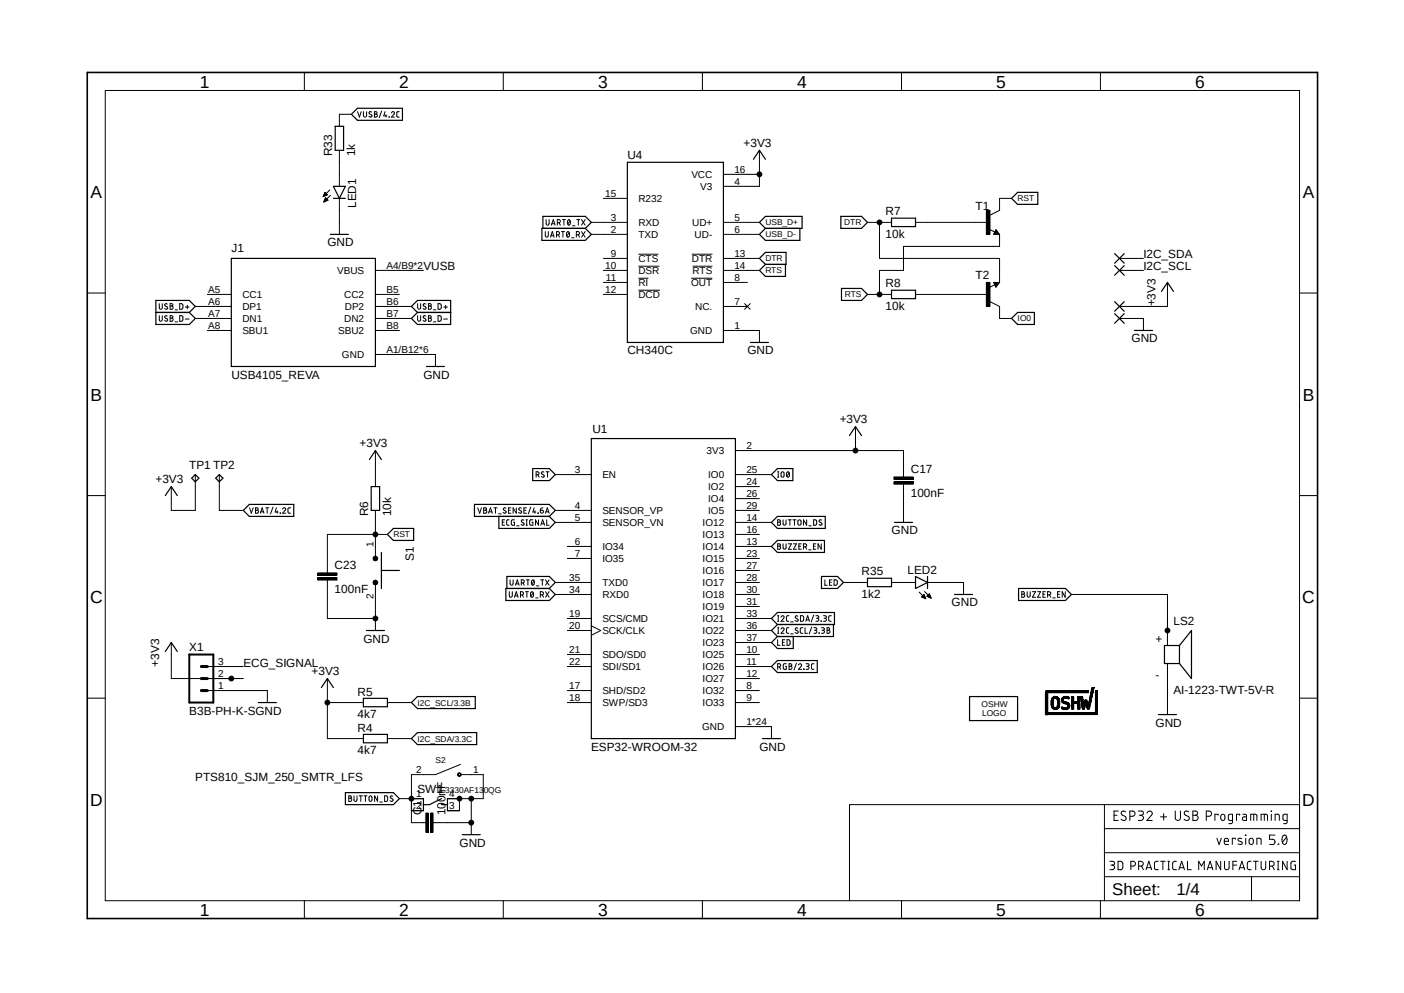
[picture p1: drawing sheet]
<svg xmlns="http://www.w3.org/2000/svg" width="297mm" height="210mm" viewBox="0 0 297 210" stroke-linecap="round" stroke-linejoin="round" font-family="sans-serif">
<defs><g id="words">
<g font-size="3.7">
<text x="42.3" y="18.5">1</text>
<text x="84.4" y="18.5">2</text>
<text x="126.5" y="18.5">3</text>
<text x="168.6" y="18.5">4</text>
<text x="210.7" y="18.5">5</text>
<text x="252.9" y="18.5">6</text>
<text x="19.1" y="41.9">A</text>
<text x="275.6" y="41.9">A</text>
<text x="19.1" y="84.7">B</text>
<text x="275.6" y="84.7">B</text>
<text x="19" y="127.5">C</text>
<text x="275.5" y="127.5">C</text>
<text x="19" y="170.4">D</text>
<text x="275.5" y="170.4">D</text>
<text x="42.3" y="193.7">1</text>
<text x="84.4" y="193.7">2</text>
<text x="126.5" y="193.7">3</text>
<text x="168.6" y="193.7">4</text>
<text x="210.7" y="193.7">5</text>
<text x="252.9" y="193.7">6</text>
</g>
<g font-size="3.6">
<text x="235.3" y="189.4">Sheet:</text>
<text x="248.9" y="189.2">1/4</text>
</g>
<g font-size="2.5">
<text x="70.3" y="33.1" transform="rotate(-90 70.3 33.1)">R33</text>
<text x="75.1" y="33.1" transform="rotate(-90 75.1 33.1)">1k</text>
<text x="132.7" y="33.7">U4</text>
<text x="157.3" y="31">+3V3</text>
<text x="75.4" y="44" transform="rotate(-90 75.4 44)">LED1</text>
<text x="187.3" y="45.6">R7</text>
<text x="206.4" y="44.5">T1</text>
<text x="48.9" y="53.4">J1</text>
<text x="69.3" y="52.1">GND</text>
<text x="187.3" y="50.3">10k</text>
<text x="89.6" y="57.2">VUSB</text>
<text x="206.4" y="59">T2</text>
<text x="241.9" y="57.2">I2C_SCL</text>
<text x="241.9" y="54.7">I2C_SDA</text>
<text x="187.3" y="65.6">10k</text>
<text x="187.3" y="60.8">R8</text>
<text x="244.4" y="64.8" transform="rotate(-90 244.4 64.8)">+3V3</text>
<text x="132.7" y="75">CH340C</text>
<text x="158.1" y="75">GND</text>
<text x="239.4" y="72.4">GND</text>
<text x="48.9" y="80.1">USB4105_REVA</text>
<text x="89.6" y="80.1">GND</text>
<text x="177.6" y="89.5">+3V3</text>
<text x="76.1" y="94.5">+3V3</text>
<text x="125.3" y="91.6">U1</text>
<text x="40" y="99.1">TP1 TP2</text>
<text x="192.7" y="100">C17</text>
<text x="32.9" y="102.2">+3V3</text>
<text x="192.7" y="105.1">100nF</text>
<text x="77.9" y="109.2" transform="rotate(-90 77.9 109.2)">R6</text>
<text x="82.7" y="109.2" transform="rotate(-90 82.7 109.2)">10k</text>
<text x="188.6" y="113">GND</text>
<text x="87.5" y="118.6" transform="rotate(-90 87.5 118.6)">S1</text>
<text x="70.8" y="125.4">100nF</text>
<text x="70.8" y="120.3">C23</text>
<text x="182.2" y="121.7">R35</text>
<text x="192" y="121.4">LED2</text>
<text x="182.2" y="126.5">1k2</text>
<text x="201.3" y="128.3">GND</text>
<text x="40" y="137.7">X1</text>
<text x="76.9" y="135.9">GND</text>
<text x="244.4" y="135.9">+</text>
<text x="248.2" y="132.1">LS2</text>
<text x="33.7" y="141" transform="rotate(-90 33.7 141)">+3V3</text>
<text x="51.5" y="141">ECG_SIGNAL</text>
<text x="65.9" y="142.7">+3V3</text>
<text x="244.4" y="143.5">-</text>
<text x="75.6" y="147.1">R5</text>
<text x="248.2" y="146.7">AI-1223-TWT-5V-R</text>
<text x="40" y="151.1">B3B-PH-K-SGND</text>
<text x="75.6" y="151.9">4k7</text>
<text x="75.6" y="154.7">R4</text>
<text x="244.4" y="153.7">GND</text>
<text x="75.6" y="159.5">4k7</text>
<text x="125.1" y="158.8">ESP32-WROOM-32</text>
<text x="160.7" y="158.8">GND</text>
<text x="41.3" y="165.1">PTS810_SJM_250_SMTR_LFS</text>
<text x="88.3" y="167.6">SW1</text>
<text x="89.2" y="172.5" transform="rotate(-90 89.2 172.5)">C1</text>
<text x="94.3" y="172.5" transform="rotate(-90 94.3 172.5)">100nF</text>
<text x="97.2" y="179.1">GND</text>
</g>
<g font-size="2.1">
<text x="128" y="41.6">15</text>
<text x="146.3" y="37.6">VCC</text>
<text x="148.1" y="40.2">V3</text>
<text x="155.4" y="39.1">4</text>
<text x="155.4" y="36.5">16</text>
<text x="129.2" y="46.7">3</text>
<text x="135" y="42.7">R232</text>
<text x="135" y="47.8">RXD</text>
<text x="146.4" y="47.8">UD+</text>
<text x="155.4" y="46.7">5</text>
<text x="129.2" y="49.2">2</text>
<text x="135" y="50.3">TXD</text>
<text x="146.9" y="50.3">UD-</text>
<text x="155.4" y="49.2">6</text>
<text x="71.3" y="58">VBUS</text>
<text x="81.7" y="56.9">A4/B9*2</text>
<text x="128" y="56.9">10</text>
<text x="128.2" y="59.4">11</text>
<text x="129.2" y="54.3">9</text>
<text x="135" y="55.4">CTS</text>
<text x="135" y="58">DSR</text>
<text x="146.3" y="55.4">DTR</text>
<text x="146.5" y="58">RTS</text>
<text x="155.4" y="54.3">13</text>
<text x="155.4" y="56.9">14</text>
<text x="155.4" y="59.4">8</text>
<text x="44" y="61.9">A5</text>
<text x="44" y="64.5">A6</text>
<text x="51.3" y="63">CC1</text>
<text x="51.3" y="65.6">DP1</text>
<text x="72.8" y="63">CC2</text>
<text x="72.9" y="65.6">DP2</text>
<text x="81.7" y="61.9">B5</text>
<text x="81.7" y="64.5">B6</text>
<text x="128" y="61.9">12</text>
<text x="135" y="63">DCD</text>
<text x="135" y="60.5">RI</text>
<text x="146.2" y="60.5">OUT</text>
<text x="147.1" y="65.6">NC.</text>
<text x="155.4" y="64.5">7</text>
<text x="44" y="67">A7</text>
<text x="44" y="69.6">A8</text>
<text x="51.3" y="68.1">DN1</text>
<text x="51.3" y="70.7">SBU1</text>
<text x="71.5" y="70.7">SBU2</text>
<text x="72.8" y="68.1">DN2</text>
<text x="81.7" y="67">B7</text>
<text x="81.7" y="69.6">B8</text>
<text x="146" y="70.7">GND</text>
<text x="155.4" y="69.6">1</text>
<text x="72.3" y="75.7">GND</text>
<text x="81.7" y="74.6">A1/B12*6</text>
<text x="157.9" y="94.9">2</text>
<text x="121.6" y="100">3</text>
<text x="127.4" y="101.1">EN</text>
<text x="149.5" y="96.1">3V3</text>
<text x="149.8" y="101.1">IO0</text>
<text x="157.9" y="100">25</text>
<text x="121.6" y="107.6">4</text>
<text x="149.8" y="103.7">IO2</text>
<text x="149.8" y="106.2">IO4</text>
<text x="157.9" y="102.5">24</text>
<text x="157.9" y="105.1">26</text>
<text x="157.9" y="107.6">29</text>
<text x="121.6" y="110.2">5</text>
<text x="127.4" y="108.7">SENSOR_VP</text>
<text x="127.4" y="111.3">SENSOR_VN</text>
<text x="148.6" y="111.3">IO12</text>
<text x="148.6" y="113.8">IO13</text>
<text x="149.8" y="108.8">IO5</text>
<text x="157.9" y="110.2">14</text>
<text x="157.9" y="112.7">16</text>
<text x="79" y="115.8" transform="rotate(-90 79 115.8)">1</text>
<text x="121.6" y="115.2">6</text>
<text x="121.6" y="117.8">7</text>
<text x="127.4" y="116.3">IO34</text>
<text x="127.4" y="118.9">IO35</text>
<text x="148.6" y="116.3">IO14</text>
<text x="148.6" y="118.9">IO15</text>
<text x="157.9" y="115.2">13</text>
<text x="157.9" y="117.8">23</text>
<text x="120.4" y="125.4">34</text>
<text x="120.4" y="122.9">35</text>
<text x="127.4" y="124">TXD0</text>
<text x="148.6" y="121.4">IO16</text>
<text x="148.6" y="124">IO17</text>
<text x="157.9" y="120.3">27</text>
<text x="157.9" y="122.9">28</text>
<text x="157.9" y="125.4">30</text>
<text x="79" y="126.7" transform="rotate(-90 79 126.7)">2</text>
<text x="120.4" y="130.5">19</text>
<text x="127.4" y="126.5">RXD0</text>
<text x="127.4" y="131.6">SCS/CMD</text>
<text x="148.6" y="126.5">IO18</text>
<text x="148.6" y="129">IO19</text>
<text x="148.6" y="131.6">IO21</text>
<text x="157.9" y="127.9">31</text>
<text x="157.9" y="130.5">33</text>
<text x="120.4" y="133">20</text>
<text x="127.4" y="134.1">SCK/CLK</text>
<text x="148.6" y="134.1">IO22</text>
<text x="148.6" y="136.7">IO23</text>
<text x="157.9" y="133">36</text>
<text x="157.9" y="135.6">37</text>
<text x="46.2" y="143.2">2</text>
<text x="46.2" y="140.6">3</text>
<text x="120.4" y="138.1">21</text>
<text x="120.4" y="140.6">22</text>
<text x="127.4" y="139.2">SDO/SD0</text>
<text x="127.4" y="141.7">SDI/SD1</text>
<text x="148.6" y="139.2">IO25</text>
<text x="148.6" y="141.7">IO26</text>
<text x="157.9" y="138.1">10</text>
<text x="157.9" y="140.6">11</text>
<text x="157.9" y="143.2">12</text>
<text x="46.2" y="145.7">1</text>
<text x="120.4" y="145.7">17</text>
<text x="120.4" y="148.3">18</text>
<text x="127.4" y="146.8">SHD/SD2</text>
<text x="127.4" y="149.4">SWP/SD3</text>
<text x="148.6" y="149.4">IO33</text>
<text x="148.6" y="146.8">IO32</text>
<text x="148.6" y="144.3">IO27</text>
<text x="157.9" y="148.3">9</text>
<text x="157.9" y="145.7">8</text>
<text x="148.5" y="154.4">GND</text>
<text x="157.9" y="153.3">1*24</text>
<text x="88" y="163.4">2</text>
<text x="100.1" y="163.4">1</text>
<text x="88" y="168.5">1</text>
<text x="88" y="171.1">2</text>
<text x="95" y="171.1">3</text>
<text x="95" y="168.5">4</text>
</g>
<g font-size="1.8">
<text x="161.9" y="47.7">USB_D+</text>
<text x="178.6" y="47.7">DTR</text>
<text x="215.3" y="42.6">RST</text>
<text x="161.9" y="50.2">USB_D-</text>
<text x="161.9" y="57.8">RTS</text>
<text x="161.9" y="55.3">DTR</text>
<text x="178.7" y="62.9">RTS</text>
<text x="215.3" y="68">IO0</text>
<text x="83.2" y="113.7">RST</text>
<text x="88.3" y="149.2">I2C_SCL/3.3B</text>
<text x="207.6" y="149.6">OSHW</text>
<text x="207.8" y="151.4">LOGO</text>
<text x="88.3" y="156.8">I2C_SDA/3.3C</text>
<text x="92.1" y="161.3">S2</text>
<text x="92.1" y="167.6">TL3330AF130QG</text>
</g>
</g></defs>
<path d="M17.9 15l261.2 179.9M279.1 15l-261.2 179.9" fill="none" stroke="#fff" stroke-width=".21"/>
<g fill="none" stroke="#000" stroke-width=".21">
<path d="M22.3 19.1h252.6v171.4h-252.6zM64.4 15.3v3.8M106.5 15.3v3.8M148.6 15.3v3.8M190.7 15.3v3.8M232.8 15.3v3.8M71.8 31.8v7.6M74.3 24.2h-2.5v2.5M75.6 23.6l.4 1.2 .4-1.2M76.9 23.6v1a.34 .34 0 0 0 .4 .2 .34 .34 0 0 0 .3-.3v-.9M78.6 23.7l-.4-.1-.1 .3 .6 .5v.2l-.3 .2-.4-.2M79.2 23.6l.6 .2-.1 .3h-.2a.32 .32 0 0 1 .3 .3 .32 .32 0 0 1-.3 .4h-.3z"/>
<path d="M79.2 24.1h.3M80.7 23.5l-.5 1.4M81.4 23.6l-.2 .9h.6M81.7 24.3v.5M82.3 24.8h.1M82.8 23.9l.2-.3 .4 .1v.4l-.6 .7h.6M84.5 23.6l-.6 .1v.9l.6 .2M153 36.9h7.7M160.7 31.8v7.6h-7.7M68.4 41.5h.1M68.4 41.4h.3M68.5 41.4h.4"/>
<path d="M68.5 41.3h.6M68.5 42.7h.1M68.5 41.2h.7M68.5 42.6h.3M68.6 41.1h.5M68.6 42.5h.4M68.6 41h.4M68.6 42.4h.6M68.7 40.9h.3M68.7 40.8h.2M68.7 42.3h.6M68.7 40.7h.1"/>
<path d="M68.7 42.2h.6M68.7 40.7l.6 .5-.9 .4zM68.7 42.2h.5M68.7 42.1h.4M68.8 42h.2M68.8 41.9h.1M68.9 41.8l.5 .5-.9 .4zM69.8 40.2l-1.4 1.4M69.9 41.3l-1.4 1.4M71.8 42v7.6M79.4 57.2h10.2M115.4 49v1a.31 .31 0 0 0 .4 .2 .31 .31 0 0 0 .2-.4v-.8"/>
<path d="M115.5 46.4v.9a.32 .32 0 0 0 .3 .3 .32 .32 0 0 0 .4-.3v-.9M116.5 50.2l.3-1.2 .4 1.2M116.5 49.9h.6M116.6 47.6l.5-1.2 .3 1.2M116.8 47.3h.5M117.7 49.7h.3a.34 .34 0 0 0 .4-.4 .34 .34 0 0 0-.4-.3h-.3v1.2M117.9 47.1h.3M118.1 49.7l.3 .5M118.2 47.1l.3-.2v-.3l-.6-.2v1.2M118.3 47.1l.2 .5M118.8 49h.6M119 46.4h.6"/>
<path d="M119.1 49v1.2M119.3 46.4v1.2M120 49a.59 .59 0 0 1 .5 .5 .59 .59 0 0 1-.4 .7l-.3-.4zM120.2 46.5a.56 .56 0 0 1 .5 .5 .56 .56 0 0 1-.5 .6l-.2-.6zM120.4 49.2l-.5 .7M120.6 46.7l-.5 .7M120.9 50.3h.6M121.1 47.8h.5M121.9 49.7h.4a.34 .34 0 0 0 .3-.4 .34 .34 0 0 0-.3-.3h-.4v1.2M122 46.4h.6M122.3 46.4v1.2M122.3 49.7l.3 .5"/>
<path d="M123 46.4l.8 1.2M123 49l.8 1.2M123.8 46.4l-.8 1.2M123.8 49l-.8 1.2M125.1 47h7.6M125.1 49.6h7.6M127.6 54.7h5.1M127.6 57.2h5.1M127.6 59.7h5.1M127.6 42h5.1M135 53.8h4.3M135 56.3h4.5"/>
<path d="M135 58.8h2.2M146.2 58.8h4.5M146.3 53.8h4.4M146.5 56.3h4.2M153 54.7h7.7M153 57.2h7.7M153 59.7h5.1M153 47h7.7M153 49.6h7.7M183.5 47h5.1M186.1 47v7.7h25.4v5M193.7 47h15.2"/>
<path d="M208.7 44.5h.7v5.1h-.7zM208.7 59.7h.7v5.1h-.7zM209.2 48.5l1.2 .6M210.2 59.7h1.3l-.8 1zM210.7 48.6l.8 1h-1.3zM211.5 49.6v2.5h-20.4v5.1h-5v5.1M214 42h-2.5v2.5l-2.1 1M236.8 54.7h5.1M236.8 57.2h5.1M247 59.7v5.1h-10.2M18.5 62h3.8M33.7 64.2v1a.31 .31 0 0 0 .4 .2 .31 .31 0 0 0 .2-.3v-.9"/>
<path d="M33.7 66.8v1a.31 .31 0 0 0 .4 .1 .31 .31 0 0 0 .2-.3v-.8M35.4 64.3h-.4l-.2 .2 .2 .2 .3 .2 .1 .4-.2 .1-.4-.2M35.4 66.8h-.4l-.2 .2 .2 .3 .3 .1 .1 .4-.2 .1-.4-.1M36 64.2l.6 .2-.3 .3 .3 .2-.1 .5h-.5zM36 66.8l.6 .1-.3 .4 .3 .1-.1 .5h-.5zM36 64.7h.3M36 67.3h.3M37 65.5h.5M37 68.1h.5M38 64.2l.7 .2v.7l-.2 .3h-.5zM38 66.8l.7 .1v.7l-.2 .3h-.5zM39.2 64.9h.8"/>
<path d="M39.2 67.5h.8M39.6 64.6v.7M41.3 64.8h7.6M41.3 67.4h7.6M43.9 62.3h5M43.9 69.9h5M79.4 62.3h5.1M79.4 69.9h5.1M79.4 64.8h7.6M79.4 67.4h7.6M79.4 75h12.7v2.5M88.3 64.2v.9a.32 .32 0 0 0 .4 .3 .32 .32 0 0 0 .3-.3v-.9"/>
<path d="M88.3 66.8v.8a.32 .32 0 0 0 .4 .3 .32 .32 0 0 0 .3-.3v-.8M90.1 64.3l-.3-.1-.3 .1v.3l.6 .4v.3l-.2 .1-.4-.2M90.1 66.8h-.3l-.3 .1v.2l.6 .5v.2l-.2 .1-.4-.1M90.6 64.2l.6 .2-.2 .3 .2 .2-.1 .5h-.5zM90.6 66.8l.6 .1-.2 .4 .2 .1-.1 .5h-.5zM90.6 64.7h.4M90.6 67.3h.4M91.7 65.5h.5M91.7 68.1h.5M92.7 64.2l.6 .2v.7l-.1 .3h-.5zM92.7 66.8l.6 .1v.7l-.1 .3h-.5zM93.9 64.9h.8"/>
<path d="M93.9 67.5h.8M94.3 64.6v.7M127.6 62.3h5.1M135 61.4h4.6M153 69.9h7.7v2.5M153 64.8h5.1M157.5 64.2l1.2 1.2M158.7 64.2l-1.2 1.2M183.5 62.3h5.1M193.7 62.3h15.2M209.4 63.8l2.1 1v2.6h2.5M210.4 60.2l-1.2 .6"/>
<path d="M236.8 67.4h5.1v2.5M274.9 62h3.8M79.4 95.3v7.6M115.1 99.9l-.3-.1-.3 .2 .6 .5v.3l-.1 .1-.5-.1M115.5 99.8h.7M115.8 99.8v1.1M155.6 95.3h35.5v5.6M164.5 99.8h.3M164.6 99.8v1.1M165.4 99.8h.3l.2 .3-.1 .7-.2 .1-.4-.3v-.5zM166.6 99.8a.54 .54 0 0 1 .4 .6 .54 .54 0 0 1-.4 .5l-.2-.5zM181 90.2v5.1"/>
<path d="M18.5 104.8h3.8M41.3 100.4v7.5h-5.1v-5M46.4 100.4v7.5h5.1M52.8 107.4l.4 1.1 .4-1.1M54.1 107.4h.4l.1 .3-.2 .2h.1a.31 .31 0 0 1 .2 .4 .31 .31 0 0 1-.3 .2h-.3zM54.1 107.9h.3M55.1 108.5l.4-1.1 .3 1.1M55.2 108.2h.6M56.2 107.4h.7M56.5 107.4v1.1M57.7 107.3l-.5 1.4M58.5 107.4l-.3 .9h.6"/>
<path d="M58.6 108v.5M59.3 108.5h.1M59.4 108.5h.1M59.8 107.7l.2-.3 .4 .1v.3l-.6 .7h.7M61.5 107.4h-.5l-.1 .3 .1 .7 .5 .1M79 117.8l.4-.2 .4 .2 .1 .3-.1 .4-.4 .1-.4-.1-.1-.4zM79.4 107.9v10.2M82 113h-12.7v8.2M101 107.4l.5 1.1 .4-1.1M102.3 107.4h.5l.1 .3-.2 .2a.32 .32 0 0 1 .3 .3 .32 .32 0 0 1-.3 .3h-.4zM102.3 107.9h.4M103.3 108.5l.5-1.1 .3 1.1"/>
<path d="M103.5 108.2h.6M104.5 107.4h.7M104.8 107.4v1.1M105.5 108.7h.5M106.3 110.4h.3M106.8 109.9h-.5v1.2h.5M107 107.5l-.3-.1-.2 .3 .6 .5v.2l-.3 .1-.4-.1M107.6 107.9h.3M107.7 109.9h-.4l-.1 .3v.8l.5 .1M108.1 107.4h-.5v1.1h.5M108.8 109.9h-.5l-.1 .3v.8l.6 .1v-.7h-.2M109.2 107.4v1.1l-.7-1.1v1.1"/>
<path d="M109.3 111.2h.5M110.3 107.5l-.3-.1-.3 .3 .6 .5v.2l-.2 .1-.4-.1M110.8 110l-.4-.1-.1 .3 .6 .5v.3l-.3 .1-.4-.2M110.8 107.9h.5M111.3 111.1h.3M111.3 109.9h.3M111.4 107.4h-.6v1.1h.6M111.4 109.9v1.2M112.3 107.3l-.5 1.4M112.7 109.9h-.5l-.1 .2v.7l.1 .2 .5 .1v-.7h-.2M113 107.4l-.3 .9h.7M113.2 108v.5"/>
<path d="M113.4 100.4h.3a.32 .32 0 0 0 .3-.3 .32 .32 0 0 0-.3-.3h-.3v1.1M113.8 100.4l.2 .5M113.8 108.5h.1M113.9 108.5h.1M113.9 109.9v1.2l-.6-1.2v1.2M114.3 107.9h.4a.33 .33 0 0 1 .3 .4 .33 .33 0 0 1-.4 .3 .33 .33 0 0 1-.3-.4zM114.4 111.1l.4-1.2 .4 1.2M114.5 110.8h.6M114.9 107.4a.51 .51 0 0 0-.6 .5M115.4 108.5l.4-1.1 .4 1.1M115.5 108.2h.6M115.7 109.9v1.2h.5"/>
<path d="M117.5 100.4h7.6M117.5 107.9h7.6M117.5 110.5h7.6M120 115.6h5.1M120 118.1h5.1M155.6 100.4h7.6M155.6 107.9h5.1M155.6 110.5h7.6M155.6 115.6h7.6M155.6 118.1h5.1M155.6 113h5.1M155.6 102.9h5.1"/>
<path d="M155.6 105.5h5.1M164.5 115l.6 .2-.3 .3 .3 .2-.1 .4-.5 .1zM164.5 109.9l.6 .2-.3 .3 .3 .2-.1 .4-.5 .1zM164.5 100.9h.3M164.5 115.5h.3M164.5 110.4h.3M165.7 115v1a.31 .31 0 0 0 .3 .2 .31 .31 0 0 0 .3-.3v-.9M165.7 109.9v1a.31 .31 0 0 0 .3 .2 .31 .31 0 0 0 .3-.3v-.9M166.8 109.9h.6M166.8 115h.6l-.6 1.2h.6M167 100l-.5 .7M167.1 109.9v1.2"/>
<path d="M167.7 109.9h.7M167.9 115h.6l-.6 1.2h.6M168.1 109.9v1.2M168.8 110.1l.3-.2 .3 .2v.8a.34 .34 0 0 1-.3 .2 .34 .34 0 0 1-.3-.3zM169 115.5h.4M169.5 115h-.5v1.2h.5M170 115.7h.3a.32 .32 0 0 0 .3-.4 .32 .32 0 0 0-.3-.3h-.3v1.2M170.4 115.7l.2 .5M170.6 109.9v1.2l-.6-1.2v1.2M171.1 116.3h.5M171.1 111.2h.5M172.1 115.5h.4"/>
<path d="M172.1 109.9l.6 .2 .1 .7-.2 .2-.5 .1zM172.6 115h-.5v1.2h.5M173.7 115v1.2l-.6-1.2v1.2M173.8 110l-.4-.1-.1 .3 .6 .5v.3l-.2 .1-.4-.2M189.1 101.9h4.1v.5h-4.1zM189.1 100.9h4.1v.5h-4.1zM191.1 102.4v8.1M274.9 104.8h3.8M36.2 135.9v7.6h15.3M67.2 122.2h4.1v.5h-4.1zM67.2 121.2h4.1v.5h-4.1zM69.3 122.7v8.1h10.1"/>
<path d="M79 122.9l.4-.2 .4 .2 .1 .3-.1 .4-.4 .1-.4-.1-.1-.4zM79.4 123.2v10.1M107.7 125.1l.1 1.1a.31 .31 0 0 0 .3 .1 .31 .31 0 0 0 .3-.3v-.9M107.9 122.6v.8a.32 .32 0 0 0 .3 .4 .32 .32 0 0 0 .3-.4v-.8M108.8 126.3l.4-1.2 .4 1.2M108.9 126h.6M109.1 123.8l.3-1.2 .4 1.2M109.1 123.5h.6M110.1 125.8h.3a.34 .34 0 0 0 .3-.3 .34 .34 0 0 0-.3-.4h-.3v1.2M110.3 123.3h.3M110.5 125.8l.2 .5M110.6 123.3l.3-.2v-.3l-.6-.2v1.2"/>
<path d="M110.7 123.3l.2 .5M111.2 125.1h.6M111.3 122.6h.7M111.5 125.1v1.2M111.7 122.6v1.2M112.4 125.2a.56 .56 0 0 1 .5 .5 .56 .56 0 0 1-.4 .6l-.3-.4zM112.6 122.7a.53 .53 0 0 1 .5 .5 .53 .53 0 0 1-.5 .5l-.2-.5zM112.8 125.4l-.5 .7M113 122.9l-.5 .6M113.3 126.4h.5M113.5 123.9h.5M114.3 125.8h.3a.34 .34 0 0 0 .4-.3 .34 .34 0 0 0-.4-.4h-.3v1.2"/>
<path d="M114.4 122.6h.6M114.7 122.6v1.2M114.7 125.8l.3 .5M115.4 122.6l.8 1.2M115.4 125.1l.8 1.2M116.2 122.6l-.8 1.2M116.2 125.1l-.8 1.2M117.5 125.7h7.6M117.5 123.2h7.6M120 133.3h5.1M120 130.8h5.1M120 138.4h5.1"/>
<path d="M125.1 132.4l2 .9-2 1.1M155.6 133.3h7.6M155.6 130.8h7.6M155.6 125.7h5.1M155.6 123.2h5.1M155.6 135.9h7.6M155.6 138.4h5.1M155.6 120.6h5.1M155.6 128.3h5.1M164.5 133.9h.3M164.5 132.8h.3M164.5 131.4h.3"/>
<path d="M164.5 130.2h.3M164.5 135.3v1.2h.5M164.6 130.2v1.2M164.6 132.8v1.1M165.2 133.1l.4-.3 .3 .1v.3l-.7 .7h.7M165.2 130.5l.4-.3 .3 .2v.2l-.7 .8h.7M165.5 135.8h.4M166 135.3h-.5v1.2h.5M166.5 135.3l.6 .2v.6l-.1 .3-.5 .1zM166.9 132.8h-.4l-.1 .3v.7l.5 .1M166.9 130.2l-.4 .1-.1 .2v.8l.5 .1M167.3 134.1h.5"/>
<path d="M167.3 131.5h.5M168.8 132.9l-.3-.1-.3 .3 .5 .3 .1 .4-.2 .1-.4-.1M168.8 130.3l-.3-.1-.3 .3 .6 .5v.3l-.2 .1-.4-.2M169.3 130.2l.7 .2v.7l-.2 .3h-.5zM169.8 132.8h-.4l-.1 .3v.7l.5 .1M170.3 132.8v1.1h.5M170.5 131.4l.4-1.2 .3 1.2M170.6 131.1h.6M171.7 132.6l-.5 1.5M172.1 130.1l-.5 1.4M172.2 132.8h.4l.2 .2-.1 .2-.4 .1M172.5 133.3h.1a.31 .31 0 0 1 .2 .4 .31 .31 0 0 1-.3 .2h-.3"/>
<path d="M172.6 130.2h.4l.2 .2-.1 .3-.4 .1M172.9 130.8a.32 .32 0 0 1 .3 .3 .32 .32 0 0 1-.3 .3h-.3M173.3 133.9h.1M173.7 131.4h.1M173.8 132.8h.4l.2 .2-.2 .3h-.3M174.1 133.3h.1a.31 .31 0 0 1 .2 .4 .31 .31 0 0 1-.3 .2h-.3M174.2 130.2h.4l.2 .2-.1 .3-.4 .1M174.5 130.8a.32 .32 0 0 1 .3 .3 .32 .32 0 0 1-.3 .3h-.3M174.5 122.6v1.2h.5M175 132.8h.4l.1 .3-.2 .2h.1a.31 .31 0 0 1 .2 .4 .31 .31 0 0 1-.3 .2h-.3zM175 133.3h.3M175.5 123.1h.4"/>
<path d="M175.9 130.2l-.4 .1-.2 .2v.8l.6 .1M176 122.6h-.5v1.2h.5M176.4 122.6l.7 .2v.6l-.1 .3-.6 .1zM178.4 123.2h5.1M188.6 123.2h5.1M194.4 125.2l1.4 1.4M195 126.2h.6M195 126.3h.7M195.1 126.1h.5M195.2 126h.4M195.2 126.4h.5M195.2 125.9h.3"/>
<path d="M195.3 125.9h.2M195.4 126.4h.3M195.5 125.7l-.6 .5 .9 .4M195.5 125.7l.3 .9M195.5 125.7v.1M195.6 125.1l1.4 1.4M195.6 126.5h.2M196.1 126.1h.7M196.1 126.1l.9 .4M196.1 126.1l.5-.5 .4 .9M196.2 126h.6M196.2 123.2h7.6v2.5"/>
<path d="M196.3 126.2h.5M196.3 125.9h.4M196.5 125.7h.1M196.5 126.3h.3M196.6 125.6h.1M196.6 126.4h.3M196.8 126.4h.1M216.2 125.1l.4 .1 .1 .3-.2 .2h.1a.31 .31 0 0 1 .2 .4 .31 .31 0 0 1-.3 .2h-.3zM216.2 125.7h.3M217.3 125.1v1.1a.31 .31 0 0 0 .4 .1 .31 .31 0 0 0 .2-.3v-.9M218.4 125.1h.7l-.7 1.2h.7M219.5 125.1h.6l-.6 1.2h.6"/>
<path d="M220.6 125.7h.4M221.1 125.1h-.5v1.2h.5M221.6 125.8h.4a.34 .34 0 0 0 .3-.3 .34 .34 0 0 0-.3-.4h-.4v1.2M222 125.8l.3 .5M222.7 126.4h.5M223.7 125.7h.4M224.2 125.1h-.5v1.2h.5M225.3 125.1v1.2l-.6-1.2v1.2M226.7 125.7h20.3v10.8M18.5 147.7h3.8M43.9 146h12.7v2.6M43.9 141h7.6"/>
<path d="M69.3 143.5v12.7h7.6M69.3 148.6h7.6M82 156.2h5M82 148.6h5M120 148.6h5.1M120 146h5.1M120 141h5.1M155.6 148.6h5.1M155.6 153.7h7.6v2.5M155.6 146h5.1M155.6 141h7.6M155.6 143.5h5.1"/>
<path d="M164.5 141.1l.5-.1 .1-.3-.1-.3h-.5v1.2M164.9 141.1l.2 .5M166.3 140.4l-.6 .1v.8l.1 .2 .5 .1v-.7h-.1M166.9 140.4h.5l.1 .2-.2 .3 .2 .2-.1 .4-.5 .1zM166.9 140.9h.4M168.5 140.3l-.5 1.4M168.9 140.6a.33 .33 0 0 1 .5-.2 .33 .33 0 0 1 .1 .5l-.6 .7h.7M170 141.5l.1 .1zM170.5 140.4h.6l.1 .3-.3 .2M170.6 140.9h.3M170.9 140.9l.2 .2v.3l-.6 .2M172.2 140.4h-.4l-.1 .2v.8l.5 .2"/>
<path d="M221.1 146.5h.6v4.7h-.6zM221.2 146.1h9.1v.4h-9.1zM221.7 150.7h10.5v.4h-10.5zM222.4 149.1l.4 .1zM222.4 149.1h.4zM222.4 149l.4 .1zM222.4 148.9l.4 .1zM222.4 148.8l.4 .1zM222.4 148.8h.4zM222.4 148.7l.4 .1zM222.4 148.6l.4 .1zM222.4 148.5l.4 .1z"/>
<path d="M222.4 148.5h.4zM222.4 148.4l.4 .1zM222.4 148.3l.4 .1zM222.4 148.3h.4zM222.4 148.2l.4 .1zM222.4 148.1l.4 .1zM222.4 149.4h.4zM222.4 149.3l.4 .1zM222.4 149.2l.4 .1zM222.4 148l.4 .1zM222.4 148h.4zM222.5 149.5l.4 .1z"/>
<path d="M222.5 149.4l.4 .1zM222.5 147.9l.4 .1zM222.5 147.8l.4 .1zM222.5 147.7l.4 .1zM222.5 149.6l.6 .1zM222.5 149.6h.5zM222.5 147.7l.5 .1zM222.5 147.6l1.4 .1zM222.6 147.6l.4 .1zM222.6 149.7l1.3 .1zM222.6 147.5l1.2 .1zM222.7 149.8l1.2 .1z"/>
<path d="M222.7 147.5l1.1 .1zM222.7 149.8l1.1 .1zM222.7 147.4l1 .1zM222.8 149.9h.9zM222.8 147.4h.9zM222.9 149.9l.7 .1zM222.9 147.3l.7 .1zM223.1 150l.4 .1zM223.1 147.3l.3 .1zM223.4 149.6l.6 .1zM223.4 147.6l.5 .1zM223.5 149.6l.4 .1z"/>
<path d="M223.5 147.7l.4 .1zM223.6 149.6h.4zM223.6 147.7l.4 .1zM223.6 149.5l.4 .1zM223.6 147.8l.4 .1zM223.6 149.4l.5 .1zM223.6 149.4h.5zM223.6 149.3l.5 .1zM223.6 148h.5zM223.6 147.9l.5 .1zM223.6 147.8l.5 .1zM223.7 149.3l.4 .1z"/>
<path d="M223.7 149.2l.4 .1zM223.7 149.1l.4 .1zM223.7 149.1h.4zM223.7 148.2l.4 .1zM223.7 148.1l.4 .1zM223.7 148l.4 .1zM223.7 149l.5 .1zM223.7 148.9l.5 .1zM223.7 148.8l.5 .1zM223.7 148.8h.5zM223.7 148.7l.5 .1zM223.7 148.6l.5 .1z"/>
<path d="M223.7 148.5l.5 .1zM223.7 148.5h.5zM223.7 148.4l.5 .1zM223.7 148.3l.5 .1zM223.7 148.3h.5zM224.5 149.7l1.6 .1zM224.5 149.6l.5 .1zM224.5 149.6h.4zM224.5 148.2l.5 .1zM224.5 148.1l.5 .1zM224.5 147.9l.5 .1zM224.5 147.8l.5 .1z"/>
<path d="M224.6 149.8l1.4 .1zM224.6 149.8l1.5 .1zM224.6 149.6l.6 .1zM224.6 149.5l.1 .1zM224.6 148.3l.6 .1zM224.6 148.3h.4zM224.6 148l.3 .1zM224.6 148h.3zM224.6 148.4l.8 .1zM224.6 148.3l.4 .1zM224.6 147.8l.4 .1zM224.6 147.7l.4 .1z"/>
<path d="M224.7 149.9h1.2zM224.7 148.5h.9zM224.7 147.6l.5 .1zM224.7 148.5l1 .1zM224.7 147.6l1.4 .1zM224.8 148.5l1.1 .1zM224.8 147.5l1.3 .1zM224.8 149.9l1 .1zM224.8 148.6l1.1 .1zM224.9 147.4l1.2 .1zM224.9 148.6l1.1 .1zM225 147.4h1.1z"/>
<path d="M225 150l.7 .1zM225 147.3l.9 .1zM225.1 148.7l1 .1zM225.2 148.8h.9zM225.3 147.3l.3 .1zM225.4 148.8l.8 .1zM225.6 149.6l.5 .1zM225.6 148.8l.6 .1zM225.7 149.6l.5 .1zM225.7 148.9l.5 .1zM225.8 149.6h.4zM225.8 149.5l.4 .1z"/>
<path d="M225.8 149.1h.4zM225.8 149l.4 .1zM225.8 147.6l.3 .1zM225.9 149.4l.3 .1zM225.9 149.4h.3zM225.9 149.3l.4 .1zM225.9 149.2l.4 .1zM225.9 149.1l.4 .1zM225.9 147.7l.2 .1zM226 147.7l.1 .1zM226.7 149.9l.4 .1zM226.7 149.9h.4z"/>
<path d="M226.7 149.8l.4 .1zM226.7 149.7l.4 .1zM226.7 149.6l.4 .1zM226.7 149.6h.4zM226.7 149.5l.4 .1zM226.7 149.4l.4 .1zM226.7 149.4h.4zM226.7 149.3l.4 .1zM226.7 149.2l.4 .1zM226.7 149.1l.4 .1zM226.7 149.1h.4zM226.7 149l.4 .1z"/>
<path d="M226.7 148.9l.4 .1zM226.7 148.8l.4 .1zM226.7 148.8h.4zM226.7 148.7l1.7 .1zM226.7 148.6l1.7 .1zM226.7 148.5l1.7 .1zM226.7 148.5h1.7zM226.7 148.4l1.7 .1zM226.7 148.3l.4 .1zM226.7 148.3h.4zM226.7 148.2l.4 .1zM226.7 148.1l.4 .1z"/>
<path d="M226.7 148l.4 .1zM226.7 148h.4zM226.7 147.9l.4 .1zM226.7 147.8l.4 .1zM226.7 147.7l.4 .1zM226.7 147.6l.4 .1zM226.7 147.5l.4 .1zM226.7 147.4l.4 .1zM226.7 147.4h.4zM226.7 147.3l.4 .1zM228 149.9l.4 .1zM228 149.9h.4z"/>
<path d="M228 149.8l.4 .1zM228 149.7l.4 .1zM228 149.6l.4 .1zM228 149.6h.4zM228 149.5l.4 .1zM228 149.4l.4 .1zM228 149.4h.4zM228 149.3l.4 .1zM228 149.2l.4 .1zM228 149.1l.4 .1zM228 149.1h.4zM228 149l.4 .1z"/>
<path d="M228 148.9l.4 .1zM228 148.8l.4 .1zM228 148.8h.4zM228 148.3l.4 .1zM228 148.3h.4zM228 148.2l.4 .1zM228 148.1l.4 .1zM228 148l.4 .1zM228 148h.4zM228 147.9l.4 .1zM228 147.8l.4 .1zM228 147.7l.4 .1z"/>
<path d="M228 147.6l.4 .1zM228 147.5l.4 .1zM228 147.4l.4 .1zM228 147.4h.4zM228 147.3l.4 .1zM228.6 147.6l.4 .1zM228.6 147.5l.4 .1zM228.6 147.4l.4 .1zM228.6 147.4h.4zM228.6 147.3l.4 .1zM228.7 148h.4zM228.7 147.9l.4 .1z"/>
<path d="M228.7 147.8l.4 .1zM228.7 147.8l.3 .1zM228.7 147.7l.3 .1zM228.7 147.6l.3 .1zM228.7 148.3h.5zM228.7 148.2l.4 .1zM228.7 148.1l.4 .1zM228.7 148l.4 .1zM228.8 148.6l.3 .1zM228.8 148.5l.3 .1zM228.8 148.5h.3zM228.8 148.4l.3 .1z"/>
<path d="M228.8 148.3l.3 .1zM228.9 149.3l.6 .1zM228.9 149.2l.6 .1zM228.9 149.1h.3zM228.9 149l.3 .1zM228.9 148.9l.3 .1zM228.9 148.8l.3 .1zM228.9 148.8h.3zM228.9 148.7l.3 .1zM228.9 148.6l.3 .1zM228.9 149.6h.6zM228.9 149.5l.6 .1z"/>
<path d="M228.9 149.4l.6 .1zM228.9 149.4h.6zM228.9 149.1l.3 .1zM228.9 149.6l.5 .1zM229 149.9l.4 .1zM229 149.9h.4zM229 149.8l.4 .1zM229 149.7l.4 .1zM229 149.6l.4 .1zM229.3 149.1l.2 .1zM229.3 149.1l.3 .1zM229.3 149.1h.3z"/>
<path d="M229.3 149l.3 .1zM229.3 148.9l.4 .1zM229.3 148.8l.4 .1zM229.3 148.8h.4zM229.4 148.7l.3 .1zM229.4 148.6l.3 .1zM229.4 148.5l.6 .1zM229.4 148.5h.6zM229.4 148.4l.6 .1zM229.4 148.3l.6 .1zM229.4 148.3h.6zM229.5 148.2l.4 .1z"/>
<path d="M229.5 148.1l.4 .1zM229.5 148l.4 .1zM229.7 148.7l.4 .1zM229.7 148.6l.4 .1zM229.8 149l.3 .1zM229.8 148.9l.3 .1zM229.8 148.8l.3 .1zM229.8 148.8h.2zM229.8 149.1l.4 .1zM229.8 149.1h.4zM229.8 149l.4 .1zM229.9 149.4l.6 .1z"/>
<path d="M229.9 149.4h.6zM229.9 149.3l.6 .1zM229.9 149.6l.6 .1zM229.9 149.6h.6zM229.9 149.5l.6 .1zM229.9 149.2l.3 .1zM230 149.8l.4 .1zM230 149.7l.4 .1zM230 149.6l.5 .1zM230 149.9l.4 .1zM230 149.9h.5zM230.2 149.2l.3 .1z"/>
<path d="M230.3 149.1l.3 .1zM230.3 149.1h.3zM230.3 149l.3 .1zM230.3 149l.4 .1zM230.3 148.9l.3 .1zM230.3 148.8l.3 .1zM230.3 148.8h.3zM230.3 148.7l.4 .1zM230.3 148.5l.5 .1zM230.4 148.6l.3 .1zM230.4 148.5l.3 .1zM230.4 148.3h.4z"/>
<path d="M230.4 148.5h.4zM230.4 148.4l.4 .1zM230.4 148.3l.4 .1zM230.5 148.2l.3 .1zM230.5 148.1l.3 .1zM230.5 148l.3 .1zM230.5 148l.4 .1zM230.5 148h.3zM230.5 147.9l.3 .1zM230.5 147.8l.3 .1zM230.5 147.8l.4 .1zM230.5 147.7l.4 .1z"/>
<path d="M230.5 147.6l.4 .1zM230.5 147.5l.5 .1zM230.6 147.3l.4 .1zM230.6 147.4l.4 .1zM230.6 147.4h.4zM230.6 147.1l.5 .1zM230.6 147l.5 .1zM230.7 147.2l.3 .1zM230.7 147.1l.3 .1zM230.7 147l.4 .1zM230.7 146.9l.4 .1zM230.7 146.9h.4z"/>
<path d="M230.7 146.8l.4 .1zM230.8 146.7l.3 .1zM230.8 146.6l.4 .1zM230.8 146.6h.4zM230.8 146.5l.4 .1zM230.8 146.5l.3 .1zM230.8 146.4l.3 .1zM230.8 146.3l.4 .1zM230.8 146.3h.4zM230.8 146.2l.5 .1zM230.8 146.1l.5 .1zM230.8 146l.5 .1z"/>
<path d="M230.9 146.2l.3 .1zM230.9 145.9l.4 .1zM230.9 145.8l.4 .1zM230.9 146l.4 .1zM230.9 146h.4zM231 145.8h.3zM231 145.7l.3 .1zM231 145.7l.4 .1zM231 145.6l.4 .1zM231 145.5l.4 .1zM231 145.5h.4zM231 145.4l.4 .1z"/>
<path d="M231.7 146h.5v4.7h-.5zM247 140.3v10.8M274.9 147.7h3.8M73.8 168.3l.5 .2v.3h-.2a.34 .34 0 0 1 .3 .4 .34 .34 0 0 1-.3 .3h-.3zM73.8 168.8h.3M74.9 168.3v.9a.32 .32 0 0 0 .3 .3 .32 .32 0 0 0 .3-.3v-.9M76 168.3h.7M76.3 168.3v1.2M77 168.3h.6M77.3 168.3v1.2M78.1 168.5a.31 .31 0 0 1 .4-.2 .31 .31 0 0 1 .2 .4v.5a.32 .32 0 0 1-.3 .3 .32 .32 0 0 1-.3-.3zM79.9 168.3v1.2l-.7-1.2v1.2"/>
<path d="M80.3 169.6h.6M81.4 168.3l.6 .2-.1 1h-.5zM83.1 168.4l-.3-.1-.3 .3 .6 .5v.2a.38 .38 0 0 1-.6 0M84.5 168.9h5.1M87 171.4h2.6M90.1 172h.5v4h-.5zM91.1 172h.5v4h-.5zM91.6 174h8.1M96.9 163.6l.2-.2 .4 .2v.4l-.4 .2-.3-.4 .3-.2 .3 .1v.3l-.3 .1-.3-.3zM97.2 168.9v2.5h-2.5M97.4 161.7l-5.3 2.1h-5.1v10.2h3.1M97.5 163.8h4.7v5.1h-7.5"/>
<path d="M99.7 168.9v7.6M233.6 170.2v20.3M233.6 175.3h41.3M235.7 172.4h.6M236.6 171.5h-.9v2h.9M238.1 171.7a.54 .54 0 0 0-.5-.2 .54 .54 0 0 0-.4 .5l.2 .4 .6 .3a.49 .49 0 0 1 0 .8h-.6l-.2-.2M239 172.6h.6a.55 .55 0 0 0 .5-.5 .55 .55 0 0 0-.5-.6h-.6v2M240.8 171.5h.6a.45 .45 0 0 1 .4 .2 .45 .45 0 0 1 .1 .5l-.9 .2M241.3 172.4a.55 .55 0 0 1 .6 .6 .55 .55 0 0 1-.6 .5h-.5M242.6 172a.56 .56 0 0 1 .8-.4 .56 .56 0 0 1 .2 .8l-1 1.1h1.2M245.5 172.8h1.3M246.2 172.1v1.3"/>
<path d="M248.6 171.5v1.5a.55 .55 0 0 0 .6 .5 .55 .55 0 0 0 .5-.5v-1.5M251.5 171.7a.5 .5 0 0 0-.8-.1 .5 .5 0 0 0 0 .8l.7 .3a.46 .46 0 0 1 .2 .5 .46 .46 0 0 1-.4 .3l-.7-.2M252.3 171.5h.6a.44 .44 0 0 1 .4 .7l-.4 .2a.55 .55 0 0 1 .6 .6 .55 .55 0 0 1-.6 .5h-.6zM252.3 172.4h.6M255.2 172.6h.5a.55 .55 0 0 0 .6-.5 .55 .55 0 0 0-.6-.6h-.5v2M257.4 177.3l.5 1.3 .5-1.3M257.7 172.4v-.2h-.7v1.3M258.3 172.4a.43 .43 0 0 1 .5-.2 .43 .43 0 0 1 .3 .4v.5a.45 .45 0 0 1-.4 .4 .45 .45 0 0 1-.5-.4zM259 177.9h.9a.46 .46 0 0 0-.3-.6 .46 .46 0 0 0-.6 .4v.7l.3 .2h.6M260.7 173.5h-.5l-.3-.1-.1-.8 .2-.3 .7-.1v1.7l-.1 .3h-.6M261.3 177.5v-.2h-.6v1.3M262.3 172.4v-.2h-.7v1.3"/>
<path d="M262.7 177.4a.58 .58 0 0 0-.8 .1l.1 .3 .6 .3 .2 .3a.65 .65 0 0 1-.9 .1M262.9 172.2l.6 .1 .2 .3v.9h-.5a.38 .38 0 0 1-.4-.4 .38 .38 0 0 1 .4-.3h.5M263.4 176.6l.2 .1zM263.5 177.3v1.3M264.3 177.5a.46 .46 0 0 1 .5-.2 .46 .46 0 0 1 .3 .4v.7a.46 .46 0 0 1-.5 .2 .46 .46 0 0 1-.4-.4zM264.6 173.5v-1.3l1.1 .1 .2 .3v.9M265.2 172.2v1.3M265.9 178.6v-1.3h.6l.2 .2 .1 1.1M266.8 173.5v-1.3l1.2 .1 .1 .3v.9M267.5 172.2v1.3M268.9 171.5l.1 .1zM268.9 172.2v1.3"/>
<path d="M269.7 176.6h-1.1v.9h.6a.56 .56 0 0 1 .5 .6 .56 .56 0 0 1-.5 .5h-.6M269.7 173.5v-1.3h.6l.3 .2v1.1M270.4 178.5l.1 .1zM271.4 176.7l.3-.1a1.17 1.17 0 0 1 0 2 1.26 1.26 0 0 1-.3-1.9zM272.2 177l-.9 1.2M272.3 173.5h-.6l-.3-.1v-.8l.2-.3 .7-.1v1.7l-.2 .3h-.6M274.9 170.2h-95.2v20.3M64.4 190.5v3.8M106.5 190.5v3.8M148.6 190.5v3.8M190.7 190.5v3.8M232.8 190.5v3.8"/>
<path d="M233.6 185.4h41.3M233.6 180.3h41.3M234.8 182.2h.6a.4 .4 0 0 1 .4 .4 .4 .4 0 0 1-.4 .4h-.4M235.3 183a.49 .49 0 0 1 .5 .5 .49 .49 0 0 1-.5 .4h-.5M236.5 182.2h.7l.3 .3v1l-.3 .4h-.7zM239.2 183.2h.5a.51 .51 0 0 0 .5-.5 .51 .51 0 0 0-.5-.5h-.5v1.7M240.9 183.2h.5a.51 .51 0 0 0 .5-.5 .51 .51 0 0 0-.5-.5h-.5v1.7M241.5 183.2l.4 .7M242.4 183.9l.6-1.7 .6 1.7M242.6 183.5h.9M245 182.2h-.6l-.2 .4 .1 1.2 .7 .1M245.5 182.2h1"/>
<path d="M246 182.2v1.7M247.1 183.9h.3M247.1 182.2h.3M247.2 182.2v1.7M248.9 182.2h-.6l-.2 .4v1.2l.8 .1M249.4 183.9l.6-1.7 .6 1.7M249.5 183.5h.9M251.2 182.2v1.7h.8M253.6 183.9v-1.7l.6 1 .6-1v1.7M255.4 183.9l.6-1.7 .6 1.7M255.6 183.5h.9M258.2 182.2v1.7l-.9-1.7v1.7"/>
<path d="M259 182.2v1.3a.49 .49 0 0 0 .5 .4 .49 .49 0 0 0 .5-.4v-1.3M260.8 183h.8M261.6 182.2h-.8v1.7M262.1 183.9l.6-1.7 .6 1.7M262.3 183.5h.8M264.7 182.2h-.6l-.2 .4v1.2l.8 .1M264.8 185.4v5.1M265.2 182.2h.9M265.6 182.2v1.7M266.8 182.2v1.3a.49 .49 0 0 0 .5 .4 .49 .49 0 0 0 .5-.4v-1.3M268.6 183.2h.5a.51 .51 0 0 0 .5-.5 .51 .51 0 0 0-.5-.5h-.5v1.7M269.2 183.2l.4 .7"/>
<path d="M270.2 183.9h.4M270.2 182.2h.4M270.4 182.2v1.7M272.3 182.2v1.7l-1-1.7v1.7M274.1 182.2h-.6l-.4 .2v1.2l.2 .3h.8v-.9h-.3"/>
<circle cx="160.7" cy="36.9" r=".51"/>
<circle cx="186.1" cy="47" r=".51"/>
<circle cx="186.1" cy="62.3" r=".51"/>
<circle cx="181" cy="95.3" r=".51"/>
<circle cx="79.4" cy="113" r=".51"/>
<circle cx="79.4" cy="130.8" r=".51"/>
<circle cx="247" cy="133.4" r=".51"/>
<circle cx="48.9" cy="143.5" r=".51"/>
<circle cx="69.3" cy="148.6" r=".51"/>
<circle cx="87" cy="168.9" r=".51"/>
<circle cx="97.2" cy="168.9" r=".51"/>
<circle cx="99.7" cy="168.9" r=".51"/>
<circle cx="99.7" cy="174" r=".51"/>
</g>
<g fill="none" stroke="#000" stroke-width=".25">
<path d="M70.5 39.4h2.6l-1.3 2.6zM70.9 26.7h1.8v5.1h-1.8zM74.3 24.2l1.3-1.3h9.5v2.5h-9.5zM132.7 34.3h20.3v38.1h-20.3zM159.4 33.7l1.3-1.9 1.2 1.9M48.9 54.7h30.5v22.8h-30.5zM69.9 49.6h3.8M70.5 42h2.6M114.6 48.3h9.2l1.3 1.3-1.3 1.2h-9.2zM114.9 48.3v-2.5h8.9l1.3 1.2-1.3 1.3M161.9 45.8h7.8v2.5h-7.8l-1.2-1.3zM161.9 48.3l-1.2 1.3 1.2 1.2h7.3v-2.5"/>
<path d="M161.9 55.9l-1.2 1.3 1.2 1.3h4.3v-2.6M161.9 53.4h4.4v2.5h-4.4l-1.2-1.2zM177.9 45.8h4.3l1.3 1.2-1.3 1.3h-4.3zM188.6 46.1h5.1v1.8h-5.1zM210.4 59.9h.8l-.5 .6-.3-.5h.4l-.1 .2M210.7 49.1l.1 .2h-.4l.3-.5 .5 .6h-.8M215.3 40.7h4.2v2.5h-4.2l-1.3-1.2zM235.8 53.6l2 2.1M235.8 56.2l2 2M237.8 56.2l-2 2M237.8 53.6l-2 2.1M33 63.5h7l1.3 1.3-1.3 1.3 1.3 1.3-1.3 1.2h-7z"/>
<path d="M33 66.1h7M87 64.8l1.3-1.3h7v5.1h-7l-1.3-1.2 1.3-1.3zM88.3 66.1h7M90.2 77.5h3.8M158.7 72.4h3.9M178 61h4.2l1.3 1.3-1.3 1.2h-4.2zM188.6 61.4h5.1v1.8h-5.1zM215.3 66.1h3.5v2.5h-3.5l-1.3-1.2zM235.8 66.3l2 2.1M235.8 63.8l2 2M237.8 63.8l-2 2M237.8 66.3l-2 2.1"/>
<path d="M240 69.9h3.8M245.7 61.6l1.3-1.9 1.2 1.9M78.1 97.2l1.3-1.9 1.3 1.9M112.7 99.1h3.5l1.3 1.3-1.3 1.2h-3.5zM125.1 92.8h30.5v63.4h-30.5zM179.7 92.1l1.3-1.9 1.2 1.9M35 104.8l1.2-1.9 1.3 1.9M40.6 101.1l.7-.7 .8 .7-.8 .8zM45.6 101.1l.8-.7 .8 .7-.8 .8zM51.5 107.9l1.2-1.2h9.4v2.5h-9.4zM78.5 102.9h1.8v5h-1.8zM80.7 116.8v7.7"/>
<path d="M83.2 111.8h4.3v2.5h-4.3l-1.2-1.3zM100.4 106.7h15.8l1.3 1.2-1.3 1.3h-15.8zM105.5 109.2v2.6h10.7l1.3-1.3-1.3-1.3M163.2 100.4l1.3-1.3h3.2v2.5h-3.2zM164.5 109.2h10.1v2.6h-10.1l-1.3-1.3zM164.5 114.3h9.9v2.5h-9.9l-1.3-1.2zM189.2 110.5h3.8M35 137.8l1.2-1.9 1.3 1.9M77.5 133.3h3.8M80.7 120.6h3.8M107 124.5h9.2l1.3 1.2-1.3 1.3h-9.2zM107.2 124.5v-2.6h9l1.3 1.3-1.3 1.3"/>
<path d="M163.2 130.8l1.3-1.3h12v2.6h-12zM164.5 132.1l-1.3 1.2 1.3 1.3M164.5 134.6l-1.3 1.3 1.3 1.3h3.3v-2.6M164.5 139.7h8.4v2.5h-8.4l-1.3-1.2zM173.8 121.9h3.4l1.2 1.3-1.2 1.3h-3.4zM176.3 132.1v2.5h-11.8M183.5 122.3h5.1v1.8h-5.1zM193.7 121.9l2.5 1.3-2.5 1.3zM196.2 121.9v2.6M201.9 125.7h3.8M215.5 124.5h9.9l1.3 1.2-1.3 1.3h-9.9zM249.5 136.5h-3.2v3.8h3.2"/>
<path d="M249.5 136.5v3.8M249.5 136.5l2.6-3.2v10.2l-2.6-3.2M54.7 148.6h3.8M68 145.4l1.3-1.9 1.2 1.9M76.9 155.3h5.1v1.8h-5.1zM76.9 147.7h5.1v1.8h-5.1zM87 148.6l1.3-1.3h12.2v2.6h-12.2zM88.3 154.9h12.5v2.6h-12.5l-1.3-1.3zM161.3 156.2h3.8M205.1 147.3h10.2v5.1h-10.2zM245.1 151.1h3.8M73.1 167.6h10.1l1.3 1.3-1.3 1.3h-10.1z"/>
<path d="M87 168.9h2.6v2.5h-2.6M93.4 168.9l-2.6 1.3h-1.2M93.4 170.2h1.3M97.2 168.9h-2.5v2.5h2.5M97.8 176.5h3.8"/>
</g>
<g fill="#000">
<path d="M208.7 44.5h.7v5.1h-.7z" fill-rule="evenodd"/>
<path d="M208.7 59.7h.7v5.1h-.7z" fill-rule="evenodd"/>
<path d="M79 117.8l.4-.2 .4 .2 .1 .3-.1 .4-.4 .1-.4-.1-.1-.4z" fill-rule="evenodd"/>
<path d="M189.1 101.9h4.1v.5h-4.1z" fill-rule="evenodd"/>
<path d="M189.1 100.9h4.1v.5h-4.1z" fill-rule="evenodd"/>
<path d="M67.2 122.2h4.1v.5h-4.1z" fill-rule="evenodd"/>
<path d="M67.2 121.2h4.1v.5h-4.1z" fill-rule="evenodd"/>
<path d="M79 122.9l.4-.2 .4 .2 .1 .3-.1 .4-.4 .1-.4-.1-.1-.4z" fill-rule="evenodd"/>
<path d="M221.1 146.5h.6v4.7h-.6z" fill-rule="evenodd"/>
<path d="M222.4 149.1l.4 .1z" fill-rule="evenodd"/>
<path d="M222.4 149.1l.4 .1z" fill-rule="evenodd"/>
<path d="M222.4 149.1h.4z" fill-rule="evenodd"/>
<path d="M222.4 149l.4 .1z" fill-rule="evenodd"/>
<path d="M222.4 149l.4 .1z" fill-rule="evenodd"/>
<path d="M222.4 148.9l.4 .1z" fill-rule="evenodd"/>
<path d="M222.4 148.8l.4 .1z" fill-rule="evenodd"/>
<path d="M222.4 148.8l.4 .1z" fill-rule="evenodd"/>
<path d="M222.4 148.8h.4z" fill-rule="evenodd"/>
<path d="M222.4 148.7l.4 .1z" fill-rule="evenodd"/>
<path d="M222.4 148.6l.4 .1z" fill-rule="evenodd"/>
<path d="M222.4 148.6l.4 .1z" fill-rule="evenodd"/>
<path d="M222.4 148.5l.4 .1z" fill-rule="evenodd"/>
<path d="M222.4 148.5l.4 .1z" fill-rule="evenodd"/>
<path d="M222.4 148.5h.4z" fill-rule="evenodd"/>
<path d="M222.4 148.4l.4 .1z" fill-rule="evenodd"/>
<path d="M222.4 148.3l.4 .1z" fill-rule="evenodd"/>
<path d="M222.4 148.3l.4 .1z" fill-rule="evenodd"/>
<path d="M222.4 148.3h.4z" fill-rule="evenodd"/>
<path d="M222.4 148.2l.4 .1z" fill-rule="evenodd"/>
<path d="M222.4 148.1l.4 .1z" fill-rule="evenodd"/>
<path d="M222.4 149.4h.4z" fill-rule="evenodd"/>
<path d="M222.4 149.3l.4 .1z" fill-rule="evenodd"/>
<path d="M222.4 149.3l.4 .1z" fill-rule="evenodd"/>
<path d="M222.4 149.2l.4 .1z" fill-rule="evenodd"/>
<path d="M222.4 148.1l.4 .1z" fill-rule="evenodd"/>
<path d="M222.4 148l.4 .1z" fill-rule="evenodd"/>
<path d="M222.4 148l.4 .1z" fill-rule="evenodd"/>
<path d="M222.4 148h.4z" fill-rule="evenodd"/>
<path d="M222.5 149.5l.4 .1z" fill-rule="evenodd"/>
<path d="M222.5 149.4l.4 .1z" fill-rule="evenodd"/>
<path d="M222.5 147.9l.4 .1z" fill-rule="evenodd"/>
<path d="M222.5 147.8l.4 .1z" fill-rule="evenodd"/>
<path d="M222.5 147.8l.4 .1z" fill-rule="evenodd"/>
<path d="M222.5 149.5l.4 .1z" fill-rule="evenodd"/>
<path d="M222.5 147.7l.4 .1z" fill-rule="evenodd"/>
<path d="M222.5 149.6l.6 .1z" fill-rule="evenodd"/>
<path d="M222.5 149.6l.6 .1z" fill-rule="evenodd"/>
<path d="M222.5 149.6h.5z" fill-rule="evenodd"/>
<path d="M222.5 147.7l.5 .1z" fill-rule="evenodd"/>
<path d="M222.5 147.6l1.4 .1z" fill-rule="evenodd"/>
<path d="M222.6 147.6l.4 .1z" fill-rule="evenodd"/>
<path d="M222.6 149.7l1.3 .1z" fill-rule="evenodd"/>
<path d="M222.6 147.5l1.2 .1z" fill-rule="evenodd"/>
<path d="M222.7 149.8l1.2 .1z" fill-rule="evenodd"/>
<path d="M222.7 147.5l1.1 .1z" fill-rule="evenodd"/>
<path d="M222.7 149.8l1.1 .1z" fill-rule="evenodd"/>
<path d="M222.7 147.4l1 .1z" fill-rule="evenodd"/>
<path d="M222.8 149.9h.9z" fill-rule="evenodd"/>
<path d="M222.8 147.4h.9z" fill-rule="evenodd"/>
<path d="M222.9 149.9l.7 .1z" fill-rule="evenodd"/>
<path d="M222.9 147.3l.7 .1z" fill-rule="evenodd"/>
<path d="M223.1 150l.4 .1z" fill-rule="evenodd"/>
<path d="M223.1 147.3l.3 .1z" fill-rule="evenodd"/>
<path d="M223.4 149.6l.6 .1z" fill-rule="evenodd"/>
<path d="M223.4 147.6l.5 .1z" fill-rule="evenodd"/>
<path d="M223.5 149.6l.4 .1z" fill-rule="evenodd"/>
<path d="M223.5 147.7l.4 .1z" fill-rule="evenodd"/>
<path d="M223.6 149.6h.4z" fill-rule="evenodd"/>
<path d="M223.6 147.7l.4 .1z" fill-rule="evenodd"/>
<path d="M223.6 149.5l.4 .1z" fill-rule="evenodd"/>
<path d="M223.6 149.5l.4 .1z" fill-rule="evenodd"/>
<path d="M223.6 147.8l.4 .1z" fill-rule="evenodd"/>
<path d="M223.6 149.4l.5 .1z" fill-rule="evenodd"/>
<path d="M223.6 149.4h.5z" fill-rule="evenodd"/>
<path d="M223.6 149.3l.5 .1z" fill-rule="evenodd"/>
<path d="M223.6 148h.5z" fill-rule="evenodd"/>
<path d="M223.6 147.9l.5 .1z" fill-rule="evenodd"/>
<path d="M223.6 147.8l.5 .1z" fill-rule="evenodd"/>
<path d="M223.7 149.3l.4 .1z" fill-rule="evenodd"/>
<path d="M223.7 149.2l.4 .1z" fill-rule="evenodd"/>
<path d="M223.7 149.1l.4 .1z" fill-rule="evenodd"/>
<path d="M223.7 149.1l.4 .1z" fill-rule="evenodd"/>
<path d="M223.7 149.1h.4z" fill-rule="evenodd"/>
<path d="M223.7 148.2l.4 .1z" fill-rule="evenodd"/>
<path d="M223.7 148.1l.4 .1z" fill-rule="evenodd"/>
<path d="M223.7 148.1l.4 .1z" fill-rule="evenodd"/>
<path d="M223.7 148l.4 .1z" fill-rule="evenodd"/>
<path d="M223.7 148l.4 .1z" fill-rule="evenodd"/>
<path d="M223.7 149l.5 .1z" fill-rule="evenodd"/>
<path d="M223.7 149l.5 .1z" fill-rule="evenodd"/>
<path d="M223.7 148.9l.5 .1z" fill-rule="evenodd"/>
<path d="M223.7 148.8l.5 .1z" fill-rule="evenodd"/>
<path d="M223.7 148.8l.5 .1z" fill-rule="evenodd"/>
<path d="M223.7 148.8h.5z" fill-rule="evenodd"/>
<path d="M223.7 148.7l.5 .1z" fill-rule="evenodd"/>
<path d="M223.7 148.6l.5 .1z" fill-rule="evenodd"/>
<path d="M223.7 148.6l.5 .1z" fill-rule="evenodd"/>
<path d="M223.7 148.5l.5 .1z" fill-rule="evenodd"/>
<path d="M223.7 148.5l.5 .1z" fill-rule="evenodd"/>
<path d="M223.7 148.5h.5z" fill-rule="evenodd"/>
<path d="M223.7 148.4l.5 .1z" fill-rule="evenodd"/>
<path d="M223.7 148.3l.5 .1z" fill-rule="evenodd"/>
<path d="M223.7 148.3l.5 .1z" fill-rule="evenodd"/>
<path d="M223.7 148.3h.5z" fill-rule="evenodd"/>
<path d="M224.5 149.7l1.6 .1z" fill-rule="evenodd"/>
<path d="M224.5 149.6l.5 .1z" fill-rule="evenodd"/>
<path d="M224.5 149.6h.4z" fill-rule="evenodd"/>
<path d="M224.5 148.2l.5 .1z" fill-rule="evenodd"/>
<path d="M224.5 148.1l.5 .1z" fill-rule="evenodd"/>
<path d="M224.5 148.1l.5 .1z" fill-rule="evenodd"/>
<path d="M224.5 147.9l.5 .1z" fill-rule="evenodd"/>
<path d="M224.5 147.8l.5 .1z" fill-rule="evenodd"/>
<path d="M224.6 149.8l1.4 .1z" fill-rule="evenodd"/>
<path d="M224.6 149.8l1.5 .1z" fill-rule="evenodd"/>
<path d="M224.6 149.6l.6 .1z" fill-rule="evenodd"/>
<path d="M224.6 149.5l.1 .1z" fill-rule="evenodd"/>
<path d="M224.6 148.3l.6 .1z" fill-rule="evenodd"/>
<path d="M224.6 148.3h.4z" fill-rule="evenodd"/>
<path d="M224.6 148l.3 .1z" fill-rule="evenodd"/>
<path d="M224.6 148l.3 .1z" fill-rule="evenodd"/>
<path d="M224.6 148h.3z" fill-rule="evenodd"/>
<path d="M224.6 148.4l.8 .1z" fill-rule="evenodd"/>
<path d="M224.6 148.3l.4 .1z" fill-rule="evenodd"/>
<path d="M224.6 147.8l.4 .1z" fill-rule="evenodd"/>
<path d="M224.6 147.7l.4 .1z" fill-rule="evenodd"/>
<path d="M224.6 147.7l.4 .1z" fill-rule="evenodd"/>
<path d="M224.7 149.9h1.2z" fill-rule="evenodd"/>
<path d="M224.7 148.5h.9z" fill-rule="evenodd"/>
<path d="M224.7 147.6l.5 .1z" fill-rule="evenodd"/>
<path d="M224.7 148.5l1 .1z" fill-rule="evenodd"/>
<path d="M224.7 147.6l1.4 .1z" fill-rule="evenodd"/>
<path d="M224.8 148.5l1.1 .1z" fill-rule="evenodd"/>
<path d="M224.8 147.5l1.3 .1z" fill-rule="evenodd"/>
<path d="M224.8 147.5l1.3 .1z" fill-rule="evenodd"/>
<path d="M224.8 149.9l1 .1z" fill-rule="evenodd"/>
<path d="M224.8 148.6l1.1 .1z" fill-rule="evenodd"/>
<path d="M224.9 147.4l1.2 .1z" fill-rule="evenodd"/>
<path d="M224.9 148.6l1.1 .1z" fill-rule="evenodd"/>
<path d="M225 147.4h1.1z" fill-rule="evenodd"/>
<path d="M225 150l.7 .1z" fill-rule="evenodd"/>
<path d="M225 147.3l.9 .1z" fill-rule="evenodd"/>
<path d="M225.1 148.7l1 .1z" fill-rule="evenodd"/>
<path d="M225.2 148.8h.9z" fill-rule="evenodd"/>
<path d="M225.3 147.3l.3 .1z" fill-rule="evenodd"/>
<path d="M225.4 148.8l.8 .1z" fill-rule="evenodd"/>
<path d="M225.6 149.6l.5 .1z" fill-rule="evenodd"/>
<path d="M225.6 148.8l.6 .1z" fill-rule="evenodd"/>
<path d="M225.7 149.6l.5 .1z" fill-rule="evenodd"/>
<path d="M225.7 148.9l.5 .1z" fill-rule="evenodd"/>
<path d="M225.8 149.6h.4z" fill-rule="evenodd"/>
<path d="M225.8 149.5l.4 .1z" fill-rule="evenodd"/>
<path d="M225.8 149.5l.4 .1z" fill-rule="evenodd"/>
<path d="M225.8 149.1h.4z" fill-rule="evenodd"/>
<path d="M225.8 149l.4 .1z" fill-rule="evenodd"/>
<path d="M225.8 149l.4 .1z" fill-rule="evenodd"/>
<path d="M225.8 147.6l.3 .1z" fill-rule="evenodd"/>
<path d="M225.9 149.4l.3 .1z" fill-rule="evenodd"/>
<path d="M225.9 149.4h.3z" fill-rule="evenodd"/>
<path d="M225.9 149.3l.4 .1z" fill-rule="evenodd"/>
<path d="M225.9 149.3l.4 .1z" fill-rule="evenodd"/>
<path d="M225.9 149.2l.4 .1z" fill-rule="evenodd"/>
<path d="M225.9 149.1l.4 .1z" fill-rule="evenodd"/>
<path d="M225.9 149.1l.4 .1z" fill-rule="evenodd"/>
<path d="M225.9 147.7l.2 .1z" fill-rule="evenodd"/>
<path d="M226 147.7l.1 .1z" fill-rule="evenodd"/>
<path d="M226.7 149.9l.4 .1z" fill-rule="evenodd"/>
<path d="M226.7 149.9h.4z" fill-rule="evenodd"/>
<path d="M226.7 149.8l.4 .1z" fill-rule="evenodd"/>
<path d="M226.7 149.8l.4 .1z" fill-rule="evenodd"/>
<path d="M226.7 149.7l.4 .1z" fill-rule="evenodd"/>
<path d="M226.7 149.6l.4 .1z" fill-rule="evenodd"/>
<path d="M226.7 149.6l.4 .1z" fill-rule="evenodd"/>
<path d="M226.7 149.6h.4z" fill-rule="evenodd"/>
<path d="M226.7 149.5l.4 .1z" fill-rule="evenodd"/>
<path d="M226.7 149.5l.4 .1z" fill-rule="evenodd"/>
<path d="M226.7 149.4l.4 .1z" fill-rule="evenodd"/>
<path d="M226.7 149.4h.4z" fill-rule="evenodd"/>
<path d="M226.7 149.3l.4 .1z" fill-rule="evenodd"/>
<path d="M226.7 149.3l.4 .1z" fill-rule="evenodd"/>
<path d="M226.7 149.2l.4 .1z" fill-rule="evenodd"/>
<path d="M226.7 149.1l.4 .1z" fill-rule="evenodd"/>
<path d="M226.7 149.1l.4 .1z" fill-rule="evenodd"/>
<path d="M226.7 149.1h.4z" fill-rule="evenodd"/>
<path d="M226.7 149l.4 .1z" fill-rule="evenodd"/>
<path d="M226.7 149l.4 .1z" fill-rule="evenodd"/>
<path d="M226.7 148.9l.4 .1z" fill-rule="evenodd"/>
<path d="M226.7 148.8l.4 .1z" fill-rule="evenodd"/>
<path d="M226.7 148.8l.4 .1z" fill-rule="evenodd"/>
<path d="M226.7 148.8h.4z" fill-rule="evenodd"/>
<path d="M226.7 148.7l1.7 .1z" fill-rule="evenodd"/>
<path d="M226.7 148.6l1.7 .1z" fill-rule="evenodd"/>
<path d="M226.7 148.6l1.7 .1z" fill-rule="evenodd"/>
<path d="M226.7 148.5l1.7 .1z" fill-rule="evenodd"/>
<path d="M226.7 148.5l1.7 .1z" fill-rule="evenodd"/>
<path d="M226.7 148.5h1.7z" fill-rule="evenodd"/>
<path d="M226.7 148.4l1.7 .1z" fill-rule="evenodd"/>
<path d="M226.7 148.3l.4 .1z" fill-rule="evenodd"/>
<path d="M226.7 148.3l.4 .1z" fill-rule="evenodd"/>
<path d="M226.7 148.3h.4z" fill-rule="evenodd"/>
<path d="M226.7 148.2l.4 .1z" fill-rule="evenodd"/>
<path d="M226.7 148.1l.4 .1z" fill-rule="evenodd"/>
<path d="M226.7 148.1l.4 .1z" fill-rule="evenodd"/>
<path d="M226.7 148l.4 .1z" fill-rule="evenodd"/>
<path d="M226.7 148l.4 .1z" fill-rule="evenodd"/>
<path d="M226.7 148h.4z" fill-rule="evenodd"/>
<path d="M226.7 147.9l.4 .1z" fill-rule="evenodd"/>
<path d="M226.7 147.8l.4 .1z" fill-rule="evenodd"/>
<path d="M226.7 147.8l.4 .1z" fill-rule="evenodd"/>
<path d="M226.7 147.7l.4 .1z" fill-rule="evenodd"/>
<path d="M226.7 147.7l.4 .1z" fill-rule="evenodd"/>
<path d="M226.7 147.6l.4 .1z" fill-rule="evenodd"/>
<path d="M226.7 147.6l.4 .1z" fill-rule="evenodd"/>
<path d="M226.7 147.5l.4 .1z" fill-rule="evenodd"/>
<path d="M226.7 147.5l.4 .1z" fill-rule="evenodd"/>
<path d="M226.7 147.4l.4 .1z" fill-rule="evenodd"/>
<path d="M226.7 147.4h.4z" fill-rule="evenodd"/>
<path d="M226.7 147.3l.4 .1z" fill-rule="evenodd"/>
<path d="M228 149.9l.4 .1z" fill-rule="evenodd"/>
<path d="M228 149.9h.4z" fill-rule="evenodd"/>
<path d="M228 149.8l.4 .1z" fill-rule="evenodd"/>
<path d="M228 149.8l.4 .1z" fill-rule="evenodd"/>
<path d="M228 149.7l.4 .1z" fill-rule="evenodd"/>
<path d="M228 149.6l.4 .1z" fill-rule="evenodd"/>
<path d="M228 149.6l.4 .1z" fill-rule="evenodd"/>
<path d="M228 149.6h.4z" fill-rule="evenodd"/>
<path d="M228 149.5l.4 .1z" fill-rule="evenodd"/>
<path d="M228 149.5l.4 .1z" fill-rule="evenodd"/>
<path d="M228 149.4l.4 .1z" fill-rule="evenodd"/>
<path d="M228 149.4h.4z" fill-rule="evenodd"/>
<path d="M228 149.3l.4 .1z" fill-rule="evenodd"/>
<path d="M228 149.3l.4 .1z" fill-rule="evenodd"/>
<path d="M228 149.2l.4 .1z" fill-rule="evenodd"/>
<path d="M228 149.1l.4 .1z" fill-rule="evenodd"/>
<path d="M228 149.1l.4 .1z" fill-rule="evenodd"/>
<path d="M228 149.1h.4z" fill-rule="evenodd"/>
<path d="M228 149l.4 .1z" fill-rule="evenodd"/>
<path d="M228 149l.4 .1z" fill-rule="evenodd"/>
<path d="M228 148.9l.4 .1z" fill-rule="evenodd"/>
<path d="M228 148.8l.4 .1z" fill-rule="evenodd"/>
<path d="M228 148.8l.4 .1z" fill-rule="evenodd"/>
<path d="M228 148.8h.4z" fill-rule="evenodd"/>
<path d="M228 148.3l.4 .1z" fill-rule="evenodd"/>
<path d="M228 148.3l.4 .1z" fill-rule="evenodd"/>
<path d="M228 148.3h.4z" fill-rule="evenodd"/>
<path d="M228 148.2l.4 .1z" fill-rule="evenodd"/>
<path d="M228 148.1l.4 .1z" fill-rule="evenodd"/>
<path d="M228 148.1l.4 .1z" fill-rule="evenodd"/>
<path d="M228 148l.4 .1z" fill-rule="evenodd"/>
<path d="M228 148l.4 .1z" fill-rule="evenodd"/>
<path d="M228 148h.4z" fill-rule="evenodd"/>
<path d="M228 147.9l.4 .1z" fill-rule="evenodd"/>
<path d="M228 147.8l.4 .1z" fill-rule="evenodd"/>
<path d="M228 147.8l.4 .1z" fill-rule="evenodd"/>
<path d="M228 147.7l.4 .1z" fill-rule="evenodd"/>
<path d="M228 147.7l.4 .1z" fill-rule="evenodd"/>
<path d="M228 147.6l.4 .1z" fill-rule="evenodd"/>
<path d="M228 147.6l.4 .1z" fill-rule="evenodd"/>
<path d="M228 147.5l.4 .1z" fill-rule="evenodd"/>
<path d="M228 147.5l.4 .1z" fill-rule="evenodd"/>
<path d="M228 147.4l.4 .1z" fill-rule="evenodd"/>
<path d="M228 147.4h.4z" fill-rule="evenodd"/>
<path d="M228 147.3l.4 .1z" fill-rule="evenodd"/>
<path d="M228.6 147.6l.4 .1z" fill-rule="evenodd"/>
<path d="M228.6 147.5l.4 .1z" fill-rule="evenodd"/>
<path d="M228.6 147.5l.4 .1z" fill-rule="evenodd"/>
<path d="M228.6 147.4l.4 .1z" fill-rule="evenodd"/>
<path d="M228.6 147.4h.4z" fill-rule="evenodd"/>
<path d="M228.6 147.3l.4 .1z" fill-rule="evenodd"/>
<path d="M228.7 148h.4z" fill-rule="evenodd"/>
<path d="M228.7 147.9l.4 .1z" fill-rule="evenodd"/>
<path d="M228.7 147.8l.4 .1z" fill-rule="evenodd"/>
<path d="M228.7 147.8l.3 .1z" fill-rule="evenodd"/>
<path d="M228.7 147.7l.3 .1z" fill-rule="evenodd"/>
<path d="M228.7 147.7l.3 .1z" fill-rule="evenodd"/>
<path d="M228.7 147.6l.3 .1z" fill-rule="evenodd"/>
<path d="M228.7 148.3h.5z" fill-rule="evenodd"/>
<path d="M228.7 148.2l.4 .1z" fill-rule="evenodd"/>
<path d="M228.7 148.1l.4 .1z" fill-rule="evenodd"/>
<path d="M228.7 148.1l.4 .1z" fill-rule="evenodd"/>
<path d="M228.7 148l.4 .1z" fill-rule="evenodd"/>
<path d="M228.7 148l.4 .1z" fill-rule="evenodd"/>
<path d="M228.8 148.6l.3 .1z" fill-rule="evenodd"/>
<path d="M228.8 148.5l.3 .1z" fill-rule="evenodd"/>
<path d="M228.8 148.5l.3 .1z" fill-rule="evenodd"/>
<path d="M228.8 148.5h.3z" fill-rule="evenodd"/>
<path d="M228.8 148.4l.3 .1z" fill-rule="evenodd"/>
<path d="M228.8 148.3l.3 .1z" fill-rule="evenodd"/>
<path d="M228.8 148.3l.3 .1z" fill-rule="evenodd"/>
<path d="M228.9 149.3l.6 .1z" fill-rule="evenodd"/>
<path d="M228.9 149.2l.6 .1z" fill-rule="evenodd"/>
<path d="M228.9 149.1h.3z" fill-rule="evenodd"/>
<path d="M228.9 149l.3 .1z" fill-rule="evenodd"/>
<path d="M228.9 149l.3 .1z" fill-rule="evenodd"/>
<path d="M228.9 148.9l.3 .1z" fill-rule="evenodd"/>
<path d="M228.9 148.8l.3 .1z" fill-rule="evenodd"/>
<path d="M228.9 148.8l.3 .1z" fill-rule="evenodd"/>
<path d="M228.9 148.8h.3z" fill-rule="evenodd"/>
<path d="M228.9 148.7l.3 .1z" fill-rule="evenodd"/>
<path d="M228.9 148.6l.3 .1z" fill-rule="evenodd"/>
<path d="M228.9 149.6h.6z" fill-rule="evenodd"/>
<path d="M228.9 149.5l.6 .1z" fill-rule="evenodd"/>
<path d="M228.9 149.5l.6 .1z" fill-rule="evenodd"/>
<path d="M228.9 149.4l.6 .1z" fill-rule="evenodd"/>
<path d="M228.9 149.4h.6z" fill-rule="evenodd"/>
<path d="M228.9 149.1l.3 .1z" fill-rule="evenodd"/>
<path d="M228.9 149.1l.3 .1z" fill-rule="evenodd"/>
<path d="M228.9 149.6l.5 .1z" fill-rule="evenodd"/>
<path d="M228.9 149.3l.6 .1z" fill-rule="evenodd"/>
<path d="M229 149.9l.4 .1z" fill-rule="evenodd"/>
<path d="M229 149.9h.4z" fill-rule="evenodd"/>
<path d="M229 149.8l.4 .1z" fill-rule="evenodd"/>
<path d="M229 149.8l.4 .1z" fill-rule="evenodd"/>
<path d="M229 149.7l.4 .1z" fill-rule="evenodd"/>
<path d="M229 149.6l.4 .1z" fill-rule="evenodd"/>
<path d="M229.3 149.1l.2 .1z" fill-rule="evenodd"/>
<path d="M229.3 149.1l.3 .1z" fill-rule="evenodd"/>
<path d="M229.3 149.1h.3z" fill-rule="evenodd"/>
<path d="M229.3 149l.3 .1z" fill-rule="evenodd"/>
<path d="M229.3 149l.3 .1z" fill-rule="evenodd"/>
<path d="M229.3 148.9l.4 .1z" fill-rule="evenodd"/>
<path d="M229.3 148.8l.4 .1z" fill-rule="evenodd"/>
<path d="M229.3 148.8l.4 .1z" fill-rule="evenodd"/>
<path d="M229.3 148.8h.4z" fill-rule="evenodd"/>
<path d="M229.4 148.7l.3 .1z" fill-rule="evenodd"/>
<path d="M229.4 148.6l.3 .1z" fill-rule="evenodd"/>
<path d="M229.4 148.6l.3 .1z" fill-rule="evenodd"/>
<path d="M229.4 148.5l.6 .1z" fill-rule="evenodd"/>
<path d="M229.4 148.5l.6 .1z" fill-rule="evenodd"/>
<path d="M229.4 148.5h.6z" fill-rule="evenodd"/>
<path d="M229.4 148.4l.6 .1z" fill-rule="evenodd"/>
<path d="M229.4 148.3l.6 .1z" fill-rule="evenodd"/>
<path d="M229.4 148.3l.6 .1z" fill-rule="evenodd"/>
<path d="M229.4 148.3h.6z" fill-rule="evenodd"/>
<path d="M229.5 148.2l.4 .1z" fill-rule="evenodd"/>
<path d="M229.5 148.1l.4 .1z" fill-rule="evenodd"/>
<path d="M229.5 148.1l.4 .1z" fill-rule="evenodd"/>
<path d="M229.5 148l.4 .1z" fill-rule="evenodd"/>
<path d="M229.7 148.7l.4 .1z" fill-rule="evenodd"/>
<path d="M229.7 148.6l.4 .1z" fill-rule="evenodd"/>
<path d="M229.7 148.6l.4 .1z" fill-rule="evenodd"/>
<path d="M229.8 149l.3 .1z" fill-rule="evenodd"/>
<path d="M229.8 148.9l.3 .1z" fill-rule="evenodd"/>
<path d="M229.8 148.8l.3 .1z" fill-rule="evenodd"/>
<path d="M229.8 148.8l.3 .1z" fill-rule="evenodd"/>
<path d="M229.8 148.8h.2z" fill-rule="evenodd"/>
<path d="M229.8 149.1l.4 .1z" fill-rule="evenodd"/>
<path d="M229.8 149.1l.4 .1z" fill-rule="evenodd"/>
<path d="M229.8 149.1h.4z" fill-rule="evenodd"/>
<path d="M229.8 149l.4 .1z" fill-rule="evenodd"/>
<path d="M229.9 149.4l.6 .1z" fill-rule="evenodd"/>
<path d="M229.9 149.4h.6z" fill-rule="evenodd"/>
<path d="M229.9 149.3l.6 .1z" fill-rule="evenodd"/>
<path d="M229.9 149.3l.6 .1z" fill-rule="evenodd"/>
<path d="M229.9 149.6l.6 .1z" fill-rule="evenodd"/>
<path d="M229.9 149.6h.6z" fill-rule="evenodd"/>
<path d="M229.9 149.5l.6 .1z" fill-rule="evenodd"/>
<path d="M229.9 149.5l.6 .1z" fill-rule="evenodd"/>
<path d="M229.9 149.2l.3 .1z" fill-rule="evenodd"/>
<path d="M230 149.8l.4 .1z" fill-rule="evenodd"/>
<path d="M230 149.8l.4 .1z" fill-rule="evenodd"/>
<path d="M230 149.7l.4 .1z" fill-rule="evenodd"/>
<path d="M230 149.6l.5 .1z" fill-rule="evenodd"/>
<path d="M230 149.9l.4 .1z" fill-rule="evenodd"/>
<path d="M230 149.9h.5z" fill-rule="evenodd"/>
<path d="M230.2 149.2l.3 .1z" fill-rule="evenodd"/>
<path d="M230.3 149.1l.3 .1z" fill-rule="evenodd"/>
<path d="M230.3 149.1l.3 .1z" fill-rule="evenodd"/>
<path d="M230.3 149.1h.3z" fill-rule="evenodd"/>
<path d="M230.3 149l.3 .1z" fill-rule="evenodd"/>
<path d="M230.3 149l.4 .1z" fill-rule="evenodd"/>
<path d="M230.3 148.9l.3 .1z" fill-rule="evenodd"/>
<path d="M230.3 148.8l.3 .1z" fill-rule="evenodd"/>
<path d="M230.3 148.8l.3 .1z" fill-rule="evenodd"/>
<path d="M230.3 148.8h.3z" fill-rule="evenodd"/>
<path d="M230.3 148.7l.4 .1z" fill-rule="evenodd"/>
<path d="M230.3 148.5l.5 .1z" fill-rule="evenodd"/>
<path d="M230.4 148.6l.3 .1z" fill-rule="evenodd"/>
<path d="M230.4 148.6l.3 .1z" fill-rule="evenodd"/>
<path d="M230.4 148.5l.3 .1z" fill-rule="evenodd"/>
<path d="M230.4 148.3h.4z" fill-rule="evenodd"/>
<path d="M230.4 148.5h.4z" fill-rule="evenodd"/>
<path d="M230.4 148.4l.4 .1z" fill-rule="evenodd"/>
<path d="M230.4 148.3l.4 .1z" fill-rule="evenodd"/>
<path d="M230.4 148.3l.4 .1z" fill-rule="evenodd"/>
<path d="M230.5 148.2l.3 .1z" fill-rule="evenodd"/>
<path d="M230.5 148.1l.3 .1z" fill-rule="evenodd"/>
<path d="M230.5 148.1l.3 .1z" fill-rule="evenodd"/>
<path d="M230.5 148l.3 .1z" fill-rule="evenodd"/>
<path d="M230.5 148l.4 .1z" fill-rule="evenodd"/>
<path d="M230.5 148h.3z" fill-rule="evenodd"/>
<path d="M230.5 147.9l.3 .1z" fill-rule="evenodd"/>
<path d="M230.5 147.8l.3 .1z" fill-rule="evenodd"/>
<path d="M230.5 147.8l.4 .1z" fill-rule="evenodd"/>
<path d="M230.5 147.7l.4 .1z" fill-rule="evenodd"/>
<path d="M230.5 147.7l.4 .1z" fill-rule="evenodd"/>
<path d="M230.5 147.6l.4 .1z" fill-rule="evenodd"/>
<path d="M230.5 147.6l.4 .1z" fill-rule="evenodd"/>
<path d="M230.5 147.5l.5 .1z" fill-rule="evenodd"/>
<path d="M230.5 147.5l.5 .1z" fill-rule="evenodd"/>
<path d="M230.6 147.3l.4 .1z" fill-rule="evenodd"/>
<path d="M230.6 147.3l.4 .1z" fill-rule="evenodd"/>
<path d="M230.6 147.4l.4 .1z" fill-rule="evenodd"/>
<path d="M230.6 147.4h.4z" fill-rule="evenodd"/>
<path d="M230.6 147.1l.5 .1z" fill-rule="evenodd"/>
<path d="M230.6 147l.5 .1z" fill-rule="evenodd"/>
<path d="M230.7 147.2l.3 .1z" fill-rule="evenodd"/>
<path d="M230.7 147.2l.3 .1z" fill-rule="evenodd"/>
<path d="M230.7 147.1l.3 .1z" fill-rule="evenodd"/>
<path d="M230.7 147l.4 .1z" fill-rule="evenodd"/>
<path d="M230.7 146.9l.4 .1z" fill-rule="evenodd"/>
<path d="M230.7 146.9h.4z" fill-rule="evenodd"/>
<path d="M230.7 146.8l.4 .1z" fill-rule="evenodd"/>
<path d="M230.7 146.8l.4 .1z" fill-rule="evenodd"/>
<path d="M230.8 146.7l.3 .1z" fill-rule="evenodd"/>
<path d="M230.8 146.7l.3 .1z" fill-rule="evenodd"/>
<path d="M230.8 146.6l.4 .1z" fill-rule="evenodd"/>
<path d="M230.8 146.6h.4z" fill-rule="evenodd"/>
<path d="M230.8 146.5l.4 .1z" fill-rule="evenodd"/>
<path d="M230.8 146.5l.3 .1z" fill-rule="evenodd"/>
<path d="M230.8 146.4l.3 .1z" fill-rule="evenodd"/>
<path d="M230.8 146.3l.4 .1z" fill-rule="evenodd"/>
<path d="M230.8 146.3l.4 .1z" fill-rule="evenodd"/>
<path d="M230.8 146.3h.4z" fill-rule="evenodd"/>
<path d="M230.8 146.2l.5 .1z" fill-rule="evenodd"/>
<path d="M230.8 146.1l.5 .1z" fill-rule="evenodd"/>
<path d="M230.8 146l.5 .1z" fill-rule="evenodd"/>
<path d="M230.9 146.2l.3 .1z" fill-rule="evenodd"/>
<path d="M230.9 145.9l.4 .1z" fill-rule="evenodd"/>
<path d="M230.9 145.8l.4 .1z" fill-rule="evenodd"/>
<path d="M230.9 145.8l.4 .1z" fill-rule="evenodd"/>
<path d="M230.9 146l.4 .1z" fill-rule="evenodd"/>
<path d="M230.9 146h.4z" fill-rule="evenodd"/>
<path d="M231 145.8h.3z" fill-rule="evenodd"/>
<path d="M231 145.7l.3 .1z" fill-rule="evenodd"/>
<path d="M231 145.7l.4 .1z" fill-rule="evenodd"/>
<path d="M231 145.6l.4 .1z" fill-rule="evenodd"/>
<path d="M231 145.5l.4 .1z" fill-rule="evenodd"/>
<path d="M231 145.5l.4 .1z" fill-rule="evenodd"/>
<path d="M231 145.5h.4z" fill-rule="evenodd"/>
<path d="M231 145.4l.4 .1z" fill-rule="evenodd"/>
<path d="M90.1 172h.5v4h-.5z" fill-rule="evenodd"/>
<path d="M91.1 172h.5v4h-.5z" fill-rule="evenodd"/>
<path d="M96.9 163.6l.2-.2 .4 .2v.4l-.4 .2-.3-.4 .3-.2 .3 .1v.3l-.3 .1-.3-.3z" fill-rule="evenodd"/>
<circle cx="160.7" cy="36.9" r=".51"/>
<circle cx="186.1" cy="47" r=".51"/>
<circle cx="186.1" cy="62.3" r=".51"/>
<circle cx="181" cy="95.3" r=".51"/>
<circle cx="79.4" cy="113" r=".51"/>
<circle cx="79.4" cy="130.8" r=".51"/>
<circle cx="247" cy="133.4" r=".51"/>
<circle cx="48.9" cy="143.5" r=".51"/>
<circle cx="69.3" cy="148.6" r=".51"/>
<circle cx="87" cy="168.9" r=".51"/>
<circle cx="97.2" cy="168.9" r=".51"/>
<circle cx="99.7" cy="168.9" r=".51"/>
<circle cx="99.7" cy="174" r=".51"/>
</g>
<path d="M18.5 15.3h260.2v179h-260.2z" fill="none" stroke="#000" stroke-width=".34"/>
<path d="M40 138.4h5.1v10.2h-5.1zM221.2 146.3h9.1M221.7 150.9h10.5M231.9 146v4.7" fill="none" stroke="#000" stroke-width=".42"/>
<path d="M42.6 141h1.3M42.6 143.5h1.3M42.6 146h1.3" fill="none" stroke="#000" stroke-width=".64"/>
<use href="#words"/>
</svg>
